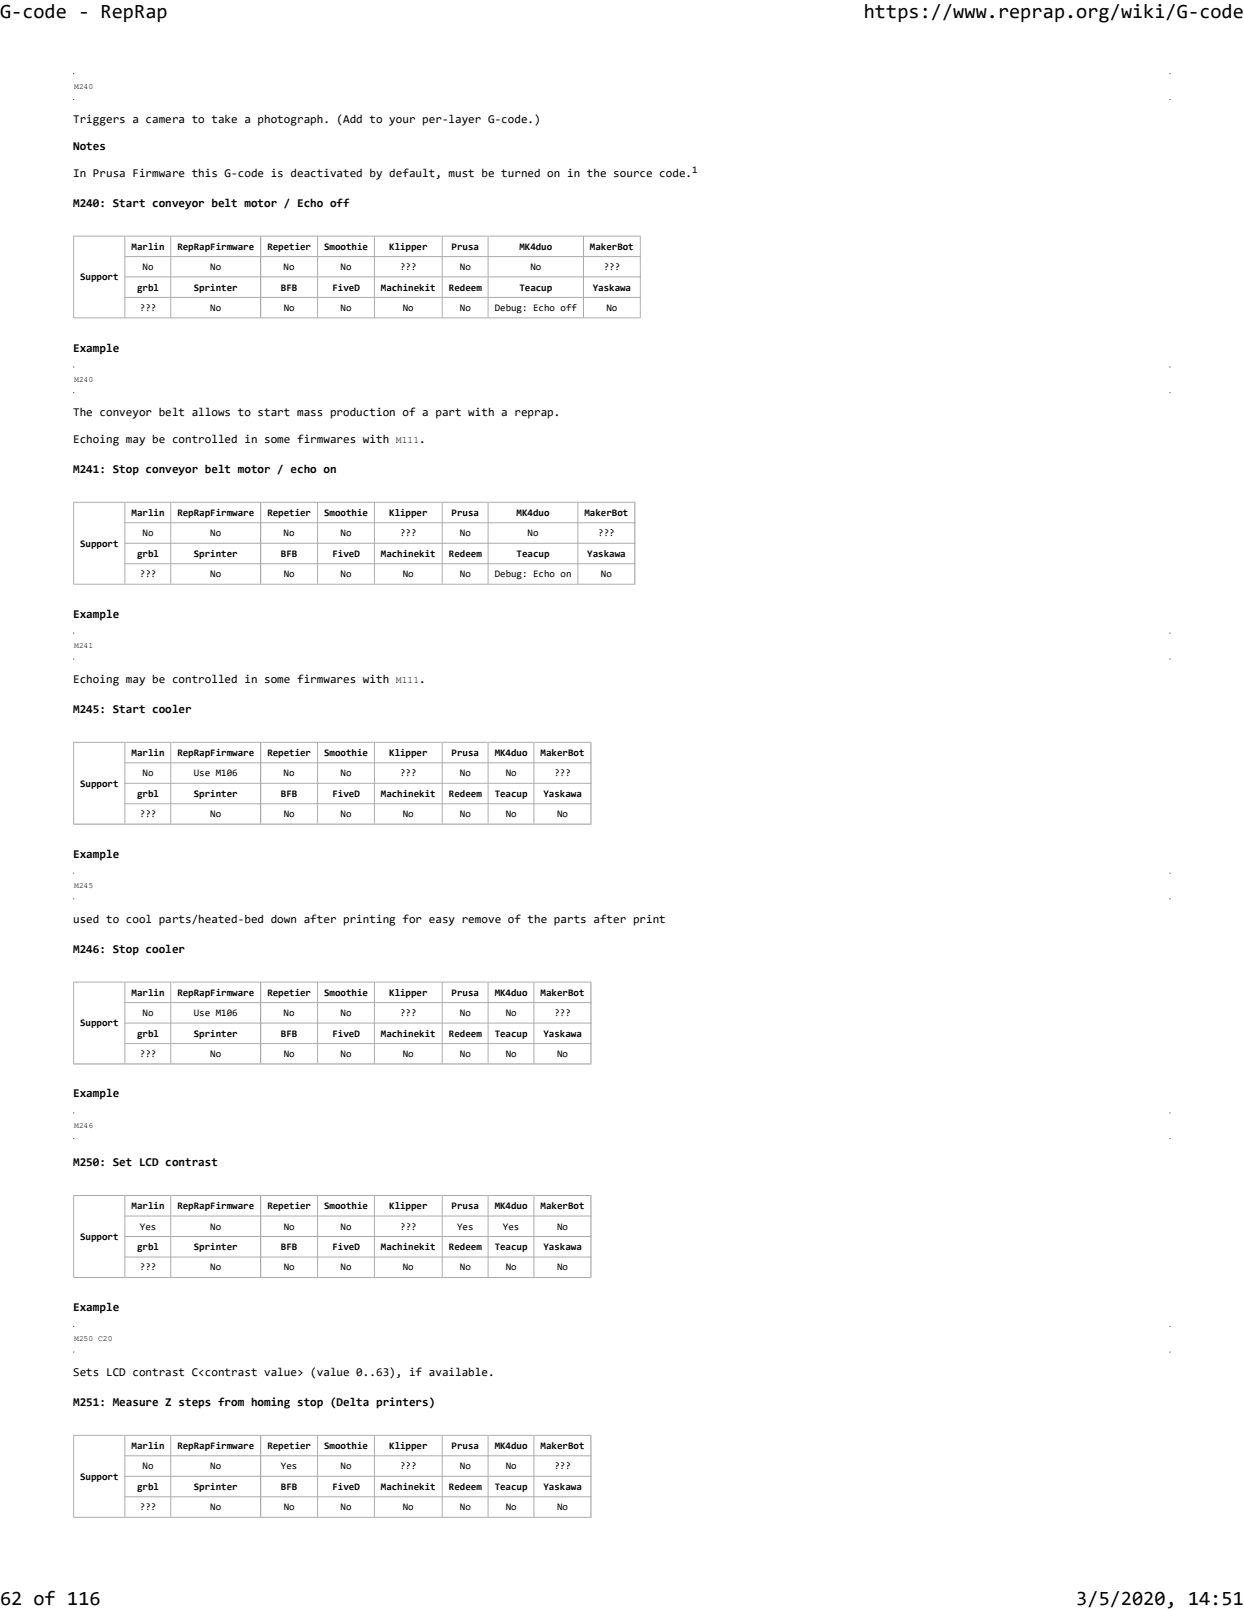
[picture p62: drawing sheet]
<svg xmlns="http://www.w3.org/2000/svg" width="216mm" height="279mm" viewBox="0 0 216 279" stroke-linecap="round" stroke-linejoin="round" font-family="sans-serif">
<defs><g id="words">
<g font-size="3.5">
<text x="0" y="3.2">G-code - RepRap</text>
<text x="149.9" y="3.2">https://www.reprap.org/wiki/G-code</text>
<text x="0" y="278.5">62 of 116</text>
<text x="186.8" y="278.5">3/5/2020, 14:51</text>
</g>
<g font-size="2.1">
<text x="12.7" y="21.4">Triggers a camera to take a photograph. (Add to your per-layer G-code.)</text>
<text x="12.7" y="26">Notes</text>
<text x="12.7" y="30.6">In Prusa Firmware this G-code is deactivated by default, must be turned on in the source code.</text>
<text x="12.7" y="35.9">M240: Start conveyor belt motor / Echo off</text>
<text x="12.7" y="61">Example</text>
<text x="12.7" y="72.3">The conveyor belt allows to start mass production of a part with a reprap.</text>
<text x="12.7" y="76.8">Echoing may be controlled in some firmwares with</text>
<text x="72.8" y="76.8">.</text>
<text x="12.7" y="82.1">M241: Stop conveyor belt motor / echo on</text>
<text x="12.7" y="107.2">Example</text>
<text x="12.7" y="118.5">Echoing may be controlled in some firmwares with</text>
<text x="72.8" y="118.5">.</text>
<text x="12.7" y="123.7">M245: Start cooler</text>
<text x="12.7" y="148.8">Example</text>
<text x="12.7" y="160.1">used to cool parts/heated-bed down after printing for easy remove of the parts after print</text>
<text x="12.7" y="165.4">M246: Stop cooler</text>
<text x="12.7" y="190.5">Example</text>
<text x="12.7" y="202.4">M250: Set LCD contrast</text>
<text x="12.7" y="227.5">Example</text>
<text x="12.7" y="238.8">Sets LCD contrast C&lt;contrast value&gt; (value 0..63), if available.</text>
<text x="12.7" y="244">M251: Measure Z steps from homing stop (Delta printers)</text>
</g>
<g font-size="1.7">
<text x="120.1" y="30">1</text>
<text x="22.8" y="43.3">Marlin</text>
<text x="24.7" y="46.9">No</text>
<text x="30.8" y="43.3">RepRapFirmware</text>
<text x="36.5" y="46.9">No</text>
<text x="46.4" y="43.3">Repetier</text>
<text x="49.2" y="46.9">No</text>
<text x="56.3" y="43.3">Smoothie</text>
<text x="59.1" y="46.9">No</text>
<text x="67.6" y="43.3">Klipper</text>
<text x="69.5" y="46.9">???</text>
<text x="78.4" y="43.3">Prusa</text>
<text x="79.8" y="46.9">No</text>
<text x="90.2" y="43.3">MK4duo</text>
<text x="92.1" y="46.9">No</text>
<text x="102.4" y="43.3">MakerBot</text>
<text x="104.8" y="46.9">???</text>
<text x="13.9" y="48.6">Support</text>
<text x="23.8" y="50.4">grbl</text>
<text x="24.3" y="54">???</text>
<text x="33.6" y="50.4">Sprinter</text>
<text x="36.5" y="54">No</text>
<text x="48.8" y="50.4">BFB</text>
<text x="49.2" y="54">No</text>
<text x="57.7" y="50.4">FiveD</text>
<text x="59.1" y="54">No</text>
<text x="66.1" y="50.4">Machinekit</text>
<text x="69.9" y="54">No</text>
<text x="77.9" y="50.4">Redeem</text>
<text x="79.8" y="54">No</text>
<text x="85.9" y="54">Debug: Echo off</text>
<text x="90.2" y="50.4">Teacup</text>
<text x="102.9" y="50.4">Yaskawa</text>
<text x="105.2" y="54">No</text>
<text x="68.7" y="76.8">M111</text>
<text x="22.8" y="89.5">Marlin</text>
<text x="30.8" y="89.5">RepRapFirmware</text>
<text x="46.4" y="89.5">Repetier</text>
<text x="56.3" y="89.5">Smoothie</text>
<text x="67.6" y="89.5">Klipper</text>
<text x="78.4" y="89.5">Prusa</text>
<text x="89.7" y="89.5">MK4duo</text>
<text x="101.4" y="89.5">MakerBot</text>
<text x="13.9" y="94.9">Support</text>
<text x="24.7" y="93.1">No</text>
<text x="36.5" y="93.1">No</text>
<text x="49.2" y="93.1">No</text>
<text x="59.1" y="93.1">No</text>
<text x="69.5" y="93.1">???</text>
<text x="79.8" y="93.1">No</text>
<text x="91.6" y="93.1">No</text>
<text x="103.8" y="93.1">???</text>
<text x="23.8" y="96.6">grbl</text>
<text x="24.3" y="100.2">???</text>
<text x="33.6" y="96.6">Sprinter</text>
<text x="36.5" y="100.2">No</text>
<text x="48.8" y="96.6">BFB</text>
<text x="49.2" y="100.2">No</text>
<text x="57.7" y="96.6">FiveD</text>
<text x="59.1" y="100.2">No</text>
<text x="66.1" y="96.6">Machinekit</text>
<text x="69.9" y="100.2">No</text>
<text x="77.9" y="96.6">Redeem</text>
<text x="79.8" y="100.2">No</text>
<text x="85.9" y="100.2">Debug: Echo on</text>
<text x="89.7" y="96.6">Teacup</text>
<text x="101.9" y="96.6">Yaskawa</text>
<text x="104.3" y="100.2">No</text>
<text x="68.7" y="118.5">M111</text>
<text x="22.8" y="131.2">Marlin</text>
<text x="30.8" y="131.2">RepRapFirmware</text>
<text x="46.4" y="131.2">Repetier</text>
<text x="56.3" y="131.2">Smoothie</text>
<text x="67.6" y="131.2">Klipper</text>
<text x="78.4" y="131.2">Prusa</text>
<text x="85.9" y="131.2">MK4duo</text>
<text x="93.8" y="131.2">MakerBot</text>
<text x="13.9" y="136.5">Support</text>
<text x="24.7" y="134.7">No</text>
<text x="33.7" y="134.7">Use M106</text>
<text x="49.2" y="134.7">No</text>
<text x="59.1" y="134.7">No</text>
<text x="69.5" y="134.7">???</text>
<text x="79.8" y="134.7">No</text>
<text x="87.8" y="134.7">No</text>
<text x="96.2" y="134.7">???</text>
<text x="23.8" y="138.3">grbl</text>
<text x="24.3" y="141.8">???</text>
<text x="33.6" y="138.3">Sprinter</text>
<text x="36.5" y="141.8">No</text>
<text x="48.8" y="138.3">BFB</text>
<text x="49.2" y="141.8">No</text>
<text x="57.7" y="138.3">FiveD</text>
<text x="59.1" y="141.8">No</text>
<text x="66.1" y="138.3">Machinekit</text>
<text x="69.9" y="141.8">No</text>
<text x="77.9" y="138.3">Redeem</text>
<text x="79.8" y="141.8">No</text>
<text x="85.9" y="138.3">Teacup</text>
<text x="87.8" y="141.8">No</text>
<text x="94.3" y="138.3">Yaskawa</text>
<text x="96.7" y="141.8">No</text>
<text x="22.8" y="172.8">Marlin</text>
<text x="30.8" y="172.8">RepRapFirmware</text>
<text x="46.4" y="172.8">Repetier</text>
<text x="56.3" y="172.8">Smoothie</text>
<text x="67.6" y="172.8">Klipper</text>
<text x="78.4" y="172.8">Prusa</text>
<text x="85.9" y="172.8">MK4duo</text>
<text x="93.8" y="172.8">MakerBot</text>
<text x="13.9" y="178.1">Support</text>
<text x="23.8" y="179.9">grbl</text>
<text x="24.7" y="176.4">No</text>
<text x="33.6" y="179.9">Sprinter</text>
<text x="33.7" y="176.4">Use M106</text>
<text x="48.8" y="179.9">BFB</text>
<text x="49.2" y="176.4">No</text>
<text x="57.7" y="179.9">FiveD</text>
<text x="59.1" y="176.4">No</text>
<text x="66.1" y="179.9">Machinekit</text>
<text x="69.5" y="176.4">???</text>
<text x="77.9" y="179.9">Redeem</text>
<text x="79.8" y="176.4">No</text>
<text x="85.9" y="179.9">Teacup</text>
<text x="87.8" y="176.4">No</text>
<text x="94.3" y="179.9">Yaskawa</text>
<text x="96.2" y="176.4">???</text>
<text x="24.3" y="183.4">???</text>
<text x="36.5" y="183.4">No</text>
<text x="49.2" y="183.4">No</text>
<text x="59.1" y="183.4">No</text>
<text x="69.9" y="183.4">No</text>
<text x="79.8" y="183.4">No</text>
<text x="87.8" y="183.4">No</text>
<text x="96.7" y="183.4">No</text>
<text x="22.8" y="209.8">Marlin</text>
<text x="30.8" y="209.8">RepRapFirmware</text>
<text x="46.4" y="209.8">Repetier</text>
<text x="56.3" y="209.8">Smoothie</text>
<text x="67.6" y="209.8">Klipper</text>
<text x="78.4" y="209.8">Prusa</text>
<text x="85.9" y="209.8">MK4duo</text>
<text x="93.8" y="209.8">MakerBot</text>
<text x="13.9" y="215.2">Support</text>
<text x="24.3" y="213.4">Yes</text>
<text x="36.5" y="213.4">No</text>
<text x="49.2" y="213.4">No</text>
<text x="59.1" y="213.4">No</text>
<text x="69.5" y="213.4">???</text>
<text x="79.3" y="213.4">Yes</text>
<text x="87.3" y="213.4">Yes</text>
<text x="96.7" y="213.4">No</text>
<text x="23.8" y="217">grbl</text>
<text x="24.3" y="220.5">???</text>
<text x="33.6" y="217">Sprinter</text>
<text x="36.5" y="220.5">No</text>
<text x="48.8" y="217">BFB</text>
<text x="49.2" y="220.5">No</text>
<text x="57.7" y="217">FiveD</text>
<text x="59.1" y="220.5">No</text>
<text x="66.1" y="217">Machinekit</text>
<text x="69.9" y="220.5">No</text>
<text x="77.9" y="217">Redeem</text>
<text x="79.8" y="220.5">No</text>
<text x="85.9" y="217">Teacup</text>
<text x="87.8" y="220.5">No</text>
<text x="94.3" y="217">Yaskawa</text>
<text x="96.7" y="220.5">No</text>
<text x="22.8" y="251.5">Marlin</text>
<text x="30.8" y="251.5">RepRapFirmware</text>
<text x="46.4" y="251.5">Repetier</text>
<text x="56.3" y="251.5">Smoothie</text>
<text x="67.6" y="251.5">Klipper</text>
<text x="78.4" y="251.5">Prusa</text>
<text x="85.9" y="251.5">MK4duo</text>
<text x="93.8" y="251.5">MakerBot</text>
<text x="13.9" y="256.8">Support</text>
<text x="24.7" y="255">No</text>
<text x="36.5" y="255">No</text>
<text x="48.8" y="255">Yes</text>
<text x="59.1" y="255">No</text>
<text x="69.5" y="255">???</text>
<text x="79.8" y="255">No</text>
<text x="87.8" y="255">No</text>
<text x="96.2" y="255">???</text>
<text x="23.8" y="258.6">grbl</text>
<text x="24.3" y="262.1">???</text>
<text x="33.6" y="258.6">Sprinter</text>
<text x="36.5" y="262.1">No</text>
<text x="48.8" y="258.6">BFB</text>
<text x="49.2" y="262.1">No</text>
<text x="57.7" y="258.6">FiveD</text>
<text x="59.1" y="262.1">No</text>
<text x="66.1" y="258.6">Machinekit</text>
<text x="69.9" y="262.1">No</text>
<text x="77.9" y="258.6">Redeem</text>
<text x="79.8" y="262.1">No</text>
<text x="85.9" y="258.6">Teacup</text>
<text x="87.8" y="262.1">No</text>
<text x="94.3" y="258.6">Yaskawa</text>
<text x="96.7" y="262.1">No</text>
</g>
<g font-size="1.4">
<text x="12.9" y="15.4">M240</text>
<text x="12.9" y="66.3">M240</text>
<text x="12.9" y="112.5">M241</text>
<text x="12.9" y="154.1">M245</text>
<text x="12.9" y="195.7">M246</text>
<text x="12.9" y="232.8">M250 C20</text>
</g>
</g></defs>
<path d="M12.8 17.2l.1 .1M12.9 12.8l-.1 .1M203 12.8l.1 .1M203.1 17.2l-.1 .1" fill="none" stroke="#000" stroke-width=".17"/>
<g fill="#fff">
<path d="M12.7 40.9h98.5v14.3h-98.5z"/>
<path d="M12.8 41h8.9v14.2h-8.9z"/>
</g>
<path d="M21.7 41h89.4v14.2h-89.4z" fill-rule="evenodd" fill="#fff"/>
<path d="M12.8 40.9v14.3" fill="none" stroke="#aaa" stroke-width=".17"/>
<path d="M21.6 40.9h.2v14.2h-.2zM29.5 40.9h.2v14.2h-.2zM45.1 40.9h.2v14.2h-.2zM55 40.9h.2v14.2h-.2zM64.9 40.9h.2v14.2h-.2zM76.7 40.9h.1v14.2h-.1zM84.6 40.9h.2v14.2h-.2zM101.2 40.9h.1v14.2h-.1z" fill-rule="evenodd" fill="#aaa"/>
<path d="M12.7 41h8.9M111.1 40.9v14.3" fill="none" stroke="#aaa" stroke-width=".17"/>
<path d="M21.8 40.9h7.7v.2h-7.7zM29.7 40.9h15.4v.2h-15.4zM45.3 40.9h9.7v.2h-9.7zM55.2 40.9h9.7v.2h-9.7zM65.1 40.9h11.6v.2h-11.6zM76.8 40.9h7.8v.2h-7.8zM84.8 40.9h16.4v.2h-16.4z" fill-rule="evenodd" fill="#aaa"/>
<path d="M101.3 41h9.9" fill="none" stroke="#aaa" stroke-width=".17"/>
<path d="M21.6 44.4h89.6v.2h-89.6zM21.6 48h89.6v.1h-89.6zM21.6 51.5h89.6v.2h-89.6z" fill-rule="evenodd" fill="#aaa"/>
<path d="M12.7 55.2h98.5" fill="none" stroke="#aaa" stroke-width=".17"/>
<path d="M12.7 63.6h190.5v4.6h-190.5z" fill="#fff"/>
<path d="M12.8 68.1l.1 .1M12.9 63.7l-.1 .1M203 63.7l.1 .1M203.1 68.1l-.1 .1" fill="none" stroke="#000" stroke-width=".17"/>
<g fill="#fff">
<path d="M12.7 87.1h97.6v14.4h-97.6z"/>
<path d="M12.8 87.2h8.9v14.2h-8.9z"/>
</g>
<path d="M21.7 87.2h88.5v14.2h-88.5z" fill-rule="evenodd" fill="#fff"/>
<path d="M12.8 87.1v14.4" fill="none" stroke="#aaa" stroke-width=".17"/>
<path d="M21.6 87.1h.2v14.2h-.2zM29.5 87.1h.2v14.2h-.2zM45.1 87.1h.2v14.2h-.2zM55 87.1h.2v14.2h-.2zM64.9 87.1h.2v14.2h-.2zM76.7 87.1h.1v14.2h-.1zM84.6 87.1h.2v14.2h-.2zM100.2 87.1h.2v14.2h-.2z" fill-rule="evenodd" fill="#aaa"/>
<path d="M110.2 87.1v14.4" fill="none" stroke="#aaa" stroke-width=".21"/>
<path d="M12.7 87.2h8.9" fill="none" stroke="#aaa" stroke-width=".17"/>
<path d="M21.8 87.1h7.7v.1h-7.7zM29.7 87.1h15.4v.1h-15.4zM45.3 87.1h9.7v.1h-9.7zM55.2 87.1h9.7v.1h-9.7zM65.1 87.1h11.6v.1h-11.6zM76.8 87.1h7.8v.1h-7.8zM84.8 87.1h15.4v.1h-15.4z" fill-rule="evenodd" fill="#aaa"/>
<path d="M100.4 87.2h9.9" fill="none" stroke="#aaa" stroke-width=".17"/>
<path d="M21.6 90.6h88.7v.2h-88.7zM21.6 94.2h88.7v.2h-88.7zM21.6 97.7h88.7v.2h-88.7z" fill-rule="evenodd" fill="#aaa"/>
<path d="M12.7 101.4h97.6" fill="none" stroke="#aaa" stroke-width=".17"/>
<path d="M12.7 109.8h190.5v4.7h-190.5z" fill="#fff"/>
<path d="M12.8 114.3l.1 .1M12.9 109.9h-.1M203 109.9h.1M203.1 114.3l-.1 .1" fill="none" stroke="#000" stroke-width=".17"/>
<g fill="#fff">
<path d="M12.7 128.7h90v14.4h-90z"/>
<path d="M12.8 128.8h8.9v14.2h-8.9z"/>
</g>
<path d="M21.7 128.8h80.9v14.2h-80.9z" fill-rule="evenodd" fill="#fff"/>
<path d="M12.8 128.7v14.4" fill="none" stroke="#aaa" stroke-width=".17"/>
<path d="M21.6 128.7h.2v14.2h-.2zM29.5 128.7h.2v14.2h-.2zM45.1 128.7h.2v14.2h-.2zM55 128.7h.2v14.2h-.2zM64.9 128.7h.2v14.2h-.2zM76.7 128.7h.1v14.2h-.1zM84.6 128.7h.2v14.2h-.2zM92.6 128.7h.2v14.2h-.2z" fill-rule="evenodd" fill="#aaa"/>
<path d="M102.6 128.7v14.4" fill="none" stroke="#aaa" stroke-width=".21"/>
<path d="M12.7 128.8h8.9" fill="none" stroke="#aaa" stroke-width=".17"/>
<path d="M21.8 128.7h7.7v.2h-7.7zM29.7 128.7h15.4v.2h-15.4zM45.3 128.7h9.7v.2h-9.7zM55.2 128.7h9.7v.2h-9.7zM65.1 128.7h11.6v.2h-11.6zM76.8 128.7h7.8v.2h-7.8zM84.8 128.7h7.8v.2h-7.8z" fill-rule="evenodd" fill="#aaa"/>
<path d="M92.8 128.8h9.9" fill="none" stroke="#aaa" stroke-width=".17"/>
<path d="M21.6 132.3h81.1v.2h-81.1zM21.6 135.8h81.1v.2h-81.1zM21.6 139.4h81.1v.2h-81.1z" fill-rule="evenodd" fill="#aaa"/>
<path d="M12.7 143h90" fill="none" stroke="#aaa" stroke-width=".21"/>
<path d="M12.7 151.4h190.5v4.7h-190.5z" fill="#fff"/>
<path d="M12.8 155.9l.1 .1M12.9 151.5l-.1 .1M203 151.5l.1 .1M203.1 155.9l-.1 .1" fill="none" stroke="#000" stroke-width=".17"/>
<g fill="#fff">
<path d="M12.7 170.3h90v14.4h-90z"/>
<path d="M12.8 170.4h8.9v14.3h-8.9z"/>
</g>
<path d="M21.7 170.4h80.9v14.3h-80.9z" fill-rule="evenodd" fill="#fff"/>
<path d="M12.8 170.3v14.4" fill="none" stroke="#aaa" stroke-width=".17"/>
<path d="M21.6 170.3h.2v14.2h-.2zM29.5 170.3h.2v14.2h-.2zM45.1 170.3h.2v14.2h-.2zM55 170.3h.2v14.2h-.2zM64.9 170.3h.2v14.2h-.2zM76.7 170.3h.1v14.2h-.1zM84.6 170.3h.2v14.2h-.2zM92.6 170.3h.2v14.2h-.2z" fill-rule="evenodd" fill="#aaa"/>
<path d="M102.6 170.3v14.4" fill="none" stroke="#aaa" stroke-width=".21"/>
<path d="M12.7 170.4h8.9" fill="none" stroke="#aaa" stroke-width=".17"/>
<path d="M21.8 170.3h7.7v.2h-7.7zM29.7 170.3h15.4v.2h-15.4zM45.3 170.3h9.7v.2h-9.7zM55.2 170.3h9.7v.2h-9.7zM65.1 170.3h11.6v.2h-11.6zM76.8 170.3h7.8v.2h-7.8zM84.8 170.3h7.8v.2h-7.8z" fill-rule="evenodd" fill="#aaa"/>
<path d="M92.8 170.4h9.9" fill="none" stroke="#aaa" stroke-width=".17"/>
<path d="M21.6 173.9h81.1v.2h-81.1zM21.6 177.5h81.1v.1h-81.1zM21.6 181h81.1v.2h-81.1z" fill-rule="evenodd" fill="#aaa"/>
<path d="M12.7 184.6h90" fill="none" stroke="#aaa" stroke-width=".21"/>
<path d="M12.7 193h190.5v4.7h-190.5z" fill="#fff"/>
<path d="M12.8 197.5l.1 .1M12.9 193.1l-.1 .1M203 193.1l.1 .1M203.1 197.5l-.1 .1" fill="none" stroke="#000" stroke-width=".17"/>
<g fill="#fff">
<path d="M12.7 207.4h90v14.4h-90z"/>
<path d="M12.8 207.5h8.9v14.2h-8.9z"/>
</g>
<path d="M21.7 207.5h80.9v14.2h-80.9z" fill-rule="evenodd" fill="#fff"/>
<path d="M12.8 207.4v14.4" fill="none" stroke="#aaa" stroke-width=".17"/>
<path d="M21.6 207.4h.2v14.2h-.2zM29.5 207.4h.2v14.2h-.2zM45.1 207.4h.2v14.2h-.2zM55 207.4h.2v14.2h-.2zM64.9 207.4h.2v14.2h-.2zM76.7 207.4h.1v14.2h-.1zM84.6 207.4h.2v14.2h-.2zM92.6 207.4h.2v14.2h-.2z" fill-rule="evenodd" fill="#aaa"/>
<path d="M102.6 207.4v14.4" fill="none" stroke="#aaa" stroke-width=".21"/>
<path d="M12.7 207.5h8.9" fill="none" stroke="#aaa" stroke-width=".17"/>
<path d="M21.8 207.4h7.7v.2h-7.7zM29.7 207.4h15.4v.2h-15.4zM45.3 207.4h9.7v.2h-9.7zM55.2 207.4h9.7v.2h-9.7zM65.1 207.4h11.6v.2h-11.6zM76.8 207.4h7.8v.2h-7.8zM84.8 207.4h7.8v.2h-7.8z" fill-rule="evenodd" fill="#aaa"/>
<path d="M92.8 207.5h9.9" fill="none" stroke="#aaa" stroke-width=".17"/>
<path d="M21.6 210.9h81.1v.2h-81.1zM21.6 214.5h81.1v.2h-81.1zM21.6 218.1h81.1v.1h-81.1z" fill-rule="evenodd" fill="#aaa"/>
<path d="M12.7 221.7h90" fill="none" stroke="#aaa" stroke-width=".17"/>
<path d="M12.7 230.1h190.5v4.6h-190.5z" fill="#fff"/>
<path d="M12.8 234.6l.1 .1M12.9 230.2l-.1 .1M203 230.2l.1 .1M203.1 234.6l-.1 .1" fill="none" stroke="#000" stroke-width=".17"/>
<g fill="#fff">
<path d="M12.7 249h90v14.4h-90z"/>
<path d="M12.8 249.1h8.9v14.2h-8.9z"/>
</g>
<path d="M21.7 249.1h80.9v14.2h-80.9z" fill-rule="evenodd" fill="#fff"/>
<path d="M12.8 249v14.4" fill="none" stroke="#aaa" stroke-width=".17"/>
<path d="M21.6 249h.2v14.2h-.2zM29.5 249h.2v14.2h-.2zM45.1 249h.2v14.2h-.2zM55 249h.2v14.2h-.2zM64.9 249h.2v14.2h-.2zM76.7 249h.1v14.2h-.1zM84.6 249h.2v14.2h-.2zM92.6 249h.2v14.2h-.2z" fill-rule="evenodd" fill="#aaa"/>
<path d="M102.6 249v14.4" fill="none" stroke="#aaa" stroke-width=".21"/>
<path d="M12.7 249.1h8.9" fill="none" stroke="#aaa" stroke-width=".17"/>
<path d="M21.8 249h7.7v.2h-7.7zM29.7 249h15.4v.2h-15.4zM45.3 249h9.7v.2h-9.7zM55.2 249h9.7v.2h-9.7zM65.1 249h11.6v.2h-11.6zM76.8 249h7.8v.2h-7.8zM84.8 249h7.8v.2h-7.8z" fill-rule="evenodd" fill="#aaa"/>
<path d="M92.8 249.1h9.9" fill="none" stroke="#aaa" stroke-width=".17"/>
<path d="M21.6 252.6h81.1v.1h-81.1zM21.6 256.1h81.1v.2h-81.1zM21.6 259.7h81.1v.1h-81.1z" fill-rule="evenodd" fill="#aaa"/>
<path d="M12.7 263.3h90" fill="none" stroke="#aaa" stroke-width=".17"/>
<use href="#words"/>
</svg>
